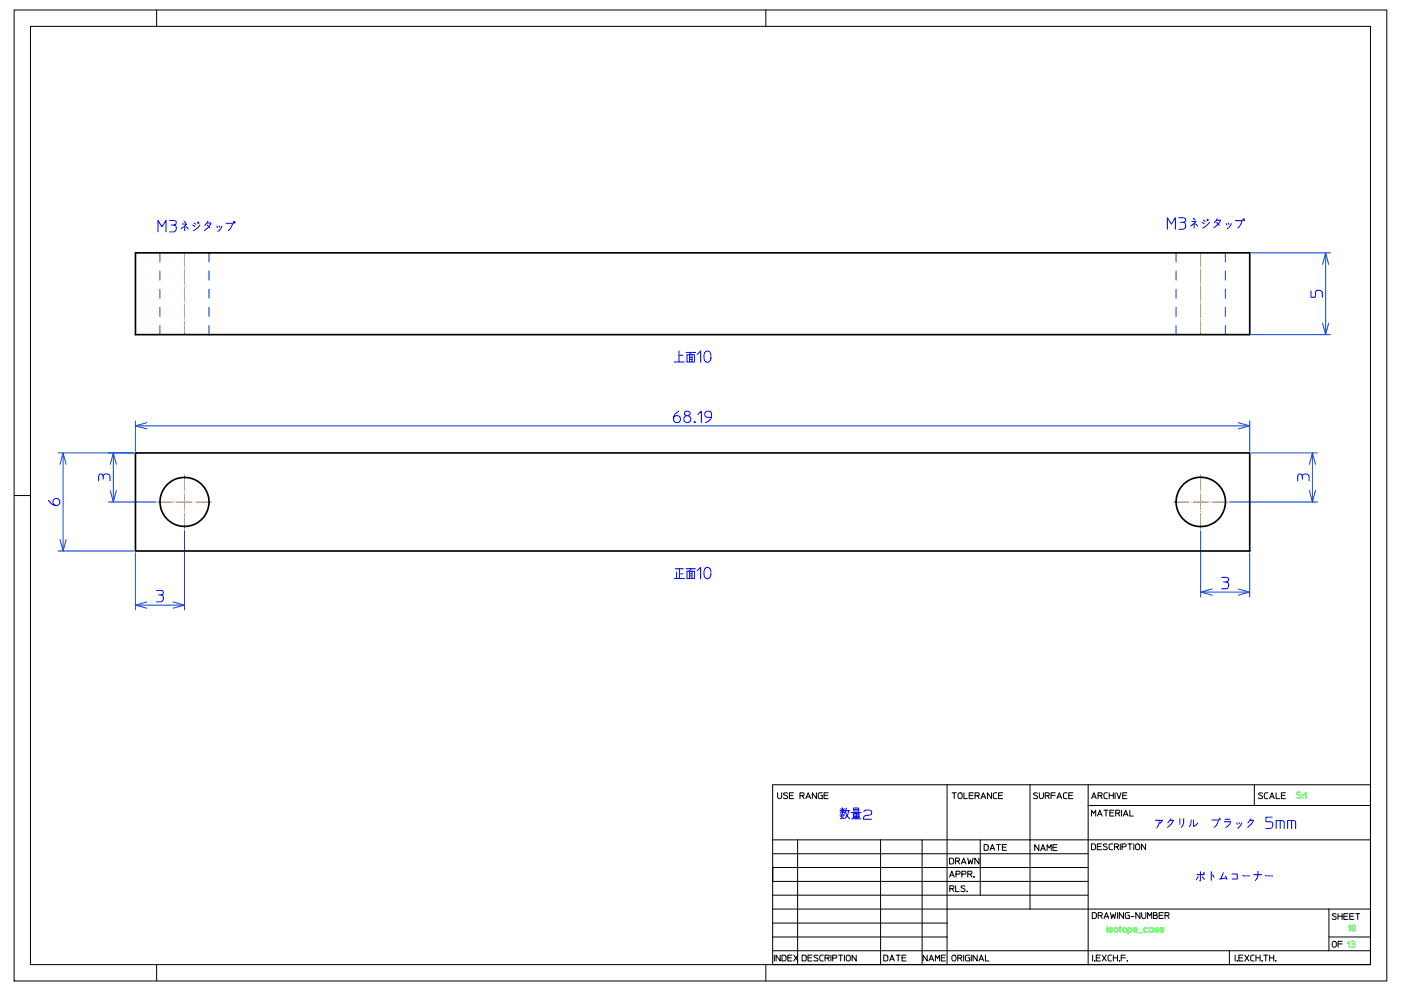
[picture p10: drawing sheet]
<svg xmlns="http://www.w3.org/2000/svg" width="420mm" height="297mm" viewBox="0 0 420 297" stroke-linecap="round" stroke-linejoin="round" font-family="sans-serif">
<g fill="none" stroke="#0040cc" stroke-width=".3">
<path d="M375.1 75.8h23.8M396.5 79.2l.9-3.4 .9 3.4M397.4 75.8v24.5M396.5 96.8l.9 3.5 .9-3.5M375.1 100.3h23.8M17.4 135.7h22.7M18 139.2l.9-3.5 .9 3.5M18.9 135.7v29.4M33.1 139.2l.9-3.5 .9 3.5M34 135.7v14.8M40.6 127.6h334M40.6 126.1v9.2"/>
<path d="M44 126.7l-3.4 .9 3.4 .9M371.2 126.7l3.4 .9-3.4 .9M374.6 126.1v9.2M375.1 135.7h19.8M392.5 139.2l1-3.5 .9 3.5M393.5 135.7v14.8M32.5 150.5h14.2M33.1 147l.9 3.5 .9-3.5M55.3 159v23.8M359.9 159.1v19.8M368.6 150.5h26.3M392.5 147l1 3.5 .9-3.5"/>
<path d="M17.4 165.1h22.7M18 161.7l.9 3.4 .9-3.4M40.6 165.6v17.2M359.9 177.4h14.7M363.4 176.5l-3.5 .9 3.5 1M371.2 176.5l3.4 .9-3.4 1M374.6 165.6v13.3M40.6 181.4h14.7M44 180.4l-3.4 1 3.4 .9M51.9 180.4l3.4 1-3.4 .9"/>
</g>
<g fill="none" stroke="#00f" stroke-width=".3">
<path d="M47.3 69.5v-3.4l1.2 1.8 1.2-1.8v3.4M50.8 66.1h1.7a.7 .7 0 0 1 .3 .8 .7 .7 0 0 1-.7 .5 1.07 1.07 0 0 1 .8 1.1 1.07 1.07 0 0 1-.8 1h-1.3M51.3 67.4h.8M54.6 67.1h1.4l-1.7 1.4M55.1 66.3l.6 .4M55.4 67.8v1.3M55.7 67.9l.7 .7M57.7 67.4l.8 .5M58.1 66.8l.6 .4M59.2 66.7l.3 .3M59.4 66.5l.3 .3M59.9 67.4l-.4 .7-1.5 1"/>
<path d="M62.1 66.8h1.2l-1.2 1.6-.8 .7M62.1 67.4l.8 .9M62.3 66.4l-.9 1.2M65 67.8l.2 .4M65.7 67.7l.1 .4M66.5 67.8l-.7 1.3-.5 .3M67.7 66.9h2.1l-.8 1.7-.6 .5M70.1 66.5h.3v.3h-.3zM350 68.7v-3.4l1.2 1.9 1.2-1.9v3.4M353.4 65.3l1.7 .1a.68 .68 0 0 1 .3 .7 .68 .68 0 0 1-.6 .5 1.09 1.09 0 0 1 .7 1.1 1.09 1.09 0 0 1-.8 1h-1.3M353.9 66.6h.9M357.3 66.4h1.3l-1.7 1.3"/>
<path d="M357.7 65.5l.6 .4M358 67v1.4M358.4 67.1l.7 .7M360.4 66.6l.7 .5M360.8 66l.5 .4M361.8 65.9l.3 .3M362 65.7l.3 .3M362.5 66.6l-.4 .7-1.5 1.1M364.7 66h1.2l-.4 .8-1.6 1.5M364.7 66.6l.8 .9M364.9 65.6l-.9 1.2M367.6 67l.2 .4"/>
<path d="M368.3 66.8l.1 .5M369.1 67l-.7 1.3-.5 .3M370.3 66.1h2.1l-.8 1.7-.5 .6M372.7 65.7h.4v.3h-.4zM393 87.2v1.9h1.4v-1.3a1.06 1.06 0 0 1 1-.8 1.06 1.06 0 0 1 1 .8v1.3M202.1 108.5h3.1M203.6 106.5h1.1M203.6 105.2v3.3M205.7 105.6h2.8M206 106.3h2.2v2.2h-2.2zM206.7 106.3v2.2M206.7 107.7h.8"/>
<path d="M206.7 107.1h.8M207.2 105.6l-.6 .7M207.5 106.3v2.2M209 106.2l1-1v3.4M211.3 105.6a1 1 0 0 1 1.3-.3 1 1 0 0 1 .5 1.2 1.71 1.71 0 0 1-.7 2h-.7a2.02 2.02 0 0 1-.4-2.9zM203.5 123.2a2.2 2.2 0 0 0-1.3 3.2 1.05 1.05 0 0 0 1.6-.1 1.05 1.05 0 0 0-.4-1.6 1.05 1.05 0 0 0-1.5 .7M205.4 123.5a.81 .81 0 0 1 1-.2 .81 .81 0 0 1 .3 1 .81 .81 0 0 1-1.1 .2 .81 .81 0 0 1-.2-1zM205.9 124.6a1.06 1.06 0 0 0-.8 1.6 1.06 1.06 0 0 0 1.8 0 1.06 1.06 0 0 0-.7-1.6M208.1 126.4h.3v.2h-.3zM208.3 126.5h.1M209.2 124.2l1.1-1v3.4M213.3 125.1h-1.2a1.01 1.01 0 0 1-.8-1.1 1.01 1.01 0 0 1 1.1-.9 1.01 1.01 0 0 1 .9 1v.6a2.05 2.05 0 0 1-1.8 1.9"/>
<path d="M14.5 149.9a2.26 2.26 0 0 0 3.2 1.3 1.06 1.06 0 0 0-.2-1.6 1.06 1.06 0 0 0-1.5 .4 1.06 1.06 0 0 0 .7 1.5M29.6 144.1l.1-1.7a.68 .68 0 0 1 .7-.3 .68 .68 0 0 1 .5 .7 1.07 1.07 0 0 1 1.1-.8 1.07 1.07 0 0 1 1 .8v1.3M30.9 142.8v.8M389 144.1l.1-1.7a.7 .7 0 0 1 .8-.3 .7 .7 0 0 1 .5 .7 1.07 1.07 0 0 1 1.1-.8 1.07 1.07 0 0 1 1 .8v1.3M390.4 142.8v.8M46.9 176.9h1.3l.7 .3v.8l-.6 .3a1.11 1.11 0 0 1 .7 1.1 1.11 1.11 0 0 1-.8 1h-1.3M47.4 178.3h.9M202.1 173.4h3.1M202.4 170.5h2.5M202.8 171.4v2M203.7 172h1M203.7 170.5v2.9"/>
<path d="M205.7 170.5h2.8M206 171.2h2.2v2.2h-2.2zM206.7 171.2v2.2M206.7 172h.8M206.7 172.6h.8M207.2 170.5l-.6 .7M207.5 171.2v2.2M209 171.1l1-1.1v3.5M211.3 170.5a1.02 1.02 0 0 1 1.3-.4 1.02 1.02 0 0 1 .5 1.2 1.5 1.5 0 0 1-.9 2.2l-.7-.3a2.71 2.71 0 0 1-.2-2.7zM366.3 173l1.7 .1a.68 .68 0 0 1 .3 .8 .68 .68 0 0 1-.7 .5 1.07 1.07 0 0 1 .8 1.1 1.07 1.07 0 0 1-.8 1h-1.3M366.8 174.4h.8M251.8 244.3h1.5"/>
<path d="M251.8 243h1.5M252 242.3l.3 .3M252.1 244.7l.9 .7M252.5 243.9l-.4 .9M252.6 243l-.7 .7M252.6 242.1v1.7M252.7 243.2l.3 .4M252.9 244.3l-.5 .9-.5 .2M253 242.3l-.1 .4M253.5 243.3l.6 1.5 .6 .5M253.5 243h1.2M253.7 242.2l-.6 1.5"/>
<path d="M254.4 243.2l-.2 .8-.9 1.3M255.1 243.5h3.1M255.3 245.4h2.7M255.7 245h1.9M255.8 243.8h1.7v.9h-1.7zM255.8 244.3h1.7M255.9 242.2h1.5v.9h-1.5zM255.9 242.6h1.5M256.7 243.8v1.6M258.9 243.3a1.53 1.53 0 0 1 2.4 0l-.1 .7-1.9 .5-.4 .4v.6h2.4M346.4 245.8h2.1l-.8 1M347.5 246.3l-.7 1.8"/>
<path d="M350.7 245.8h1.1l-.5 .9-1.3 1.3M351 245.4l-.9 1.2M353.7 245.3v1.7M354.9 245.3v1.3l-.7 1.4M357.1 245.7l-.2 1.6-.3 .5M357.8 245.7v2l.8-.4 .5-.7M363.3 245.7h2l-.6 1.6-.7 .7M365.4 245.4l.3 .3M365.6 245.2l.3 .3M367 246.3h1.9l-.7 1.2-.7 .5M367.2 245.5h1.5M370.7 246.6l.2 .4"/>
<path d="M371.4 246.5l.1 .4M372.3 246.6l-.8 1.3-.4 .3M374.7 245.8h1.1l-.5 .9-1.3 1.3M375 245.4l-.9 1.2M381.4 244.9h-1.9v1.4h1.3a1.06 1.06 0 0 1 .8 1 1.06 1.06 0 0 1-.8 1h-1.3M382.6 248.3v-2.4h1.9l.4 .3 .1 2.1M383.8 245.9v2.4M386 248.3v-2.4h1.9l.4 .3 .1 2.1M387.2 245.9v2.4M358.8 262.1h2.2M359.2 262.7l-.6 1M359.9 261.3v2.7h-.3"/>
<path d="M360.4 262.8l.6 .8M360.8 261.7l.1 .2M360.9 261.4l.2 .3M363.1 261.2v2.7M363.5 262.1l.5 .8M366.7 261.5l-.7 1.8M367.4 262.6l.4 1M367.7 263.1l-2.1 .4M369.3 261.9h1.6v1.6h-1.5M372.5 262.4l2.1 .2M375.8 262.1h2.4M377.1 261.1l-.2 2-.6 .8"/>
<path d="M379.4 262.4l2.1 .2"/>
</g>
<path d="M62.7 75.8v24.5M367.3 75.8v24.5M47.9 100.3v-24.5M352.6 100.3v-24.5" fill="none" stroke="#0040cc" stroke-width=".3" stroke-dasharray="2.7 2.7"/>
<path d="M55.3 75.8v24.5M359.9 100.3v-24.5" fill="none" stroke="#ff8000" stroke-width=".3" stroke-dasharray="4.1 .5 0 .5"/>
<path d="M351.8 150.5h16.3M359.9 158.6v-16.3" fill="none" stroke="#ff8000" stroke-width=".3" stroke-dasharray="4.7 .6 0 .6"/>
<path d="M55.3 142.3v16.2M63.4 150.5h-16.2" fill="none" stroke="#ff8000" stroke-width=".3" stroke-dasharray="4.6 .6 0 .6"/>
<g fill="none" stroke="#000" stroke-width=".5">
<path d="M40.6 75.8h334v24.5h-334zM40.6 135.7h334v29.4h-334z"/>
<circle cx="55.3" cy="150.4" r="7.3"/>
<circle cx="360" cy="150.4" r="7.4"/>
</g>
<g fill="none" stroke="#000" stroke-width=".3">
<path d="M4.2 3h411.5v291h-411.5zM9.1 7.9h401.7v281.2h-401.7zM47 3v4.9M229.6 3v4.9M4.2 148.5h4.9M233.1 237.6v1.2a.62 .62 0 0 0 .6 .6 .62 .62 0 0 0 .7-.6v-1.2M236.1 237.8a.63 .63 0 0 0-.7-.2 .63 .63 0 0 0-.5 .5l.9 .4a.48 .48 0 0 1 .3 .7 .48 .48 0 0 1-.7 .2l-.5-.3M236.6 238.4h1.1M237.9 237.6h-1.3v1.8h1.3M239.8 238.5v.9M240.5 238.5h-.7v-.9h.9a.45 .45 0 0 1 .4 .5 .45 .45 0 0 1-.6 .4l.6 .9M241.6 239.4l.7-1.8 .7 1.8"/>
<path d="M241.8 238.8h1M244.8 237.6v1.8l-1.3-1.8v1.8M246.5 237.6h-.9l-.3 .5 .1 1 1.1 .3v-1h-.4M247.1 238.4h1M248.3 237.6h-1.2v1.8h1.2M283.9 235.2v37.2h-52.3v4.2M285.4 237.6h.7v1.8M286.1 237.6h.6M287.3 237.8a.62 .62 0 0 1 .7-.2 .62 .62 0 0 1 .4 .5v.7a.62 .62 0 0 1-.6 .6 .62 .62 0 0 1-.6-.6zM289 237.6v1.8h1M290.5 238.4h1.1M291.8 237.6h-1.3v1.8h1.3"/>
<path d="M292.3 238.5v.9M293 238.5h-.7v-.9h.9a.45 .45 0 0 1 .3 .5 .45 .45 0 0 1-.5 .4l.5 .9M294.1 239.4l.7-1.8 .7 1.8M294.3 238.8h1M297.3 237.6v1.8l-1.3-1.8v1.8M298.8 237.6h-.7l-.3 .5 .1 1 .9 .3M299.4 238.4h1M300.6 237.6h-1.2v1.8h1.2M308.8 235.2v37.2M311 237.8a.61 .61 0 0 0-.7-.2 .61 .61 0 0 0-.4 .5l.9 .4a.44 .44 0 0 1 .2 .5 .44 .44 0 0 1-.4 .4l-.8-.3M311.6 237.6v1.2a.62 .62 0 0 0 .6 .6 .62 .62 0 0 0 .6-.6v-1.2M313.3 238.5v.9"/>
<path d="M314 238.5h-.7v-.9h.8a.45 .45 0 0 1 .5 .5 .45 .45 0 0 1-.6 .4l.6 .9M315.1 238.4h1.2M316.3 237.6h-1.2v1.8M316.9 239.4l.7-1.8 .7 1.8M317.1 238.8h.9M319.9 237.6h-.8l-.3 .5 .1 1 1 .3M320.4 238.4h1.1M321.6 237.6h-1.2v1.8h1.2M326.2 235.2v53.9h42.3v-4.2M327.2 239.4l.7-1.8 .7 1.8M327.5 238.8h.9M329.2 238.5v.9"/>
<path d="M329.9 238.5h-.7v-.9h.8a.45 .45 0 0 1 .4 .5 .45 .45 0 0 1-.5 .4l.5 .9M332 237.6h-.7l-.4 .5 .1 1 1 .3M332.5 237.6v1.8M332.5 238.4h1.3M333.8 237.6v1.8M334.3 237.6v1.8M334.8 237.6l.7 1.8 .6-1.8M336.6 238.4h1M337.8 237.6h-1.2v1.8h1.2M376 235.2v6.2M378.5 237.8a.6 .6 0 0 0-.7-.3 .6 .6 0 0 0-.4 .6l.8 .4a.45 .45 0 0 1 .3 .5 .45 .45 0 0 1-.5 .4l-.7-.3M380.1 237.6h-.8l-.3 .5 .1 1 1 .3"/>
<path d="M380.6 239.4l.7-1.8 .7 1.8M380.9 238.8h.9M382.6 237.6v1.8h1M384.1 238.4h1.1M385.4 237.6h-1.3v1.8h1.3M231.6 251.7h32.4M231.6 260h94.6M231.6 255.9h94.6M239.1 251.7v37.4M264 251.7h12.4v37.4M264 251.7v37.4M276.4 251.7h17.5"/>
<path d="M284.7 257.2h.7l.5 .3v.9l-.2 .4-1 .1zM286.4 258.1v.8M287.1 258.1h-.7v-.9h.9a.45 .45 0 0 1 .4 .5 .45 .45 0 0 1-.6 .4l.6 .8M288.2 258.9l.7-1.7 .7 1.7M288.4 258.4h1M290.1 257.2l.4 1.7 .4-1.2 .5 1.2 .3-1.7M293.5 257.2v1.7l-1.3-1.7v1.7M295 253.1h.7l.5 .3 .1 .9-.2 .4-1.1 .1zM296.8 254.8l.7-1.7 .7 1.7M297 254.3h1M298.7 253.1h.6v1.7M299.3 253.1h.7"/>
<path d="M300.5 253.9h1.1M301.7 253.1h-1.2v1.7h1.2M311.4 253.1v1.8l-1.2-1.8v1.8M312 254.9l.7-1.8 .7 1.8M312.2 254.4h1M313.9 254.9v-1.8l.6 1 .6-1v1.8M315.7 254h1M316.9 253.1h-1.2v1.8h1.2M326.2 241.4h84.6v10.3M327.2 252.9h.7l.5 .4v.8l-.3 .5-.9 .1zM327.2 244.6v-1.8l.7 1 .6-1v1.8M329 253.7h1"/>
<path d="M329 244.6l.7-1.8 .7 1.8M329.2 244h1M330.2 252.9h-1.2v1.8h1.2M330.9 242.8h.7v1.8M331.6 242.8h.6M331.9 253.1a.63 .63 0 0 0-.7-.2 .63 .63 0 0 0-.4 .5l.9 .5a.42 .42 0 0 1 .3 .5 .42 .42 0 0 1-.5 .3l-.8-.2M332.7 243.6h1.1M333.6 252.9l-.8 .1-.3 .4 .1 1.1 1 .2M333.9 242.8h-1.2v1.8h1.2M334.1 253.8v.9M334.5 243.7v.9M334.8 253.8h-.7v-.9h.8a.45 .45 0 0 1 .4 .5 .45 .45 0 0 1-.5 .4l.5 .9"/>
<path d="M335.2 243.7h-.7v-.9h.8a.45 .45 0 0 1 .4 .5 .45 .45 0 0 1-.5 .4l.5 .9M335.8 252.9v1.8M336.2 242.8v1.8M336.4 253.8h.8a.44 .44 0 0 0 .4-.5 .44 .44 0 0 0-.4-.4h-.8v1.8M336.8 244.6l.7-1.8 .7 1.8M337 244h1M338.1 252.9h.6v1.8M338.7 242.8v1.8h1.1M338.7 252.9h.7M339.9 252.9v1.8M340.6 253a.64 .64 0 0 1 1.1 .4v.7a.62 .62 0 0 1-.7 .6 .62 .62 0 0 1-.6-.6zM343.4 252.9v1.8l-1.2-1.8v1.8"/>
<path d="M410.8 251.7h-116.9v16.6M410.8 241.4v-6.2h-179.2v37.2M410.8 251.7v37.4M231.6 264.1v-4.1v4.1M231.6 268.3h94.6M231.6 276.6v12.5M231.6 264.2h94.6M231.6 276.6h52.3M283.9 276.6v12.5M284.7 262.9l.7-1.8 .7 1.8M284.7 266.3v.9M284.9 262.3h1"/>
<path d="M285.4 266.3h-.7v-.8h.9a.45 .45 0 0 1 .4 .5 .45 .45 0 0 1-.6 .3l.6 .9M286.5 265.5v1.7h1M286.6 262h.8a.44 .44 0 0 0 .4-.5 .44 .44 0 0 0-.4-.4h-.8v1.8M288.4 262h.8a.44 .44 0 0 0 .4-.5 .44 .44 0 0 0-.4-.4h-.8v1.8M289.3 265.6a.63 .63 0 0 0-.7-.2 .63 .63 0 0 0-.5 .6l.9 .4a.48 .48 0 0 1 .3 .6 .48 .48 0 0 1-.7 .2l-.5-.2M289.8 267.1l.2 .1zM289.9 267.2h.1M290.1 262v.9M290.8 262h-.7v-.9h.9a.45 .45 0 0 1 .4 .5 .45 .45 0 0 1-.6 .4l.6 .9M291.9 262.7l.1 .2zM292 262.8h.1M308.8 272.4h-24.9v4.2"/>
<path d="M308.8 272.4h102M327.4 273.5l1.2 .2 .1 1-.4 .5-.9 .1zM329.2 274.4v.9M329.9 274.4h-.7v-.9h.9a.45 .45 0 0 1 .3 .5 .45 .45 0 0 1-.5 .4l.5 .9M331 275.3l.7-1.8 .7 1.8M331.2 274.7h1M332.9 273.5l.4 1.8 .4-1.3 .5 1.3 .3-1.8M335 273.5v1.8M336.8 273.5v1.8l-1.2-1.8v1.8M338.6 273.5h-1l-.3 .5 .1 1.1 1.2 .2v-1h-.5M339.1 274.7h.9M341.7 273.5v1.8l-1.2-1.8v1.8"/>
<path d="M342.3 273.5v1.2a.62 .62 0 0 0 .6 .6 .62 .62 0 0 0 .6-.6v-1.2M344 275.3v-1.8l.7 1 .6-1v1.8M345.8 274.3h.7a.48 .48 0 0 1 .5 .4 .48 .48 0 0 1-.4 .6h-.8v-1.8l1 .2v.5l-.3 .1M347.5 274.3h1M348.7 273.5h-1.2v1.8h1.2M349.2 274.4v.9M350 274.4h-.8v-.9h.9a.45 .45 0 0 1 .4 .5 .45 .45 0 0 1-.5 .4l.5 .9M398.4 272.4v12.5M400.5 274a.6 .6 0 0 0-.6-.2 .6 .6 0 0 0-.4 .5l.8 .4a.43 .43 0 0 1 .3 .6 .43 .43 0 0 1-.5 .3l-.8-.3M401.1 273.8v1.8M401.1 274.6h1.2M402.3 273.8v1.8"/>
<path d="M402.9 274.6h1M404.1 273.8h-1.2v1.8h1.2M404.6 274.6h1.1M405.9 273.8h-1.3v1.8h1.3M406.4 273.8h.6v1.8M407 273.8h.6M47 289.1v4.9M229.6 289.1v4.9M231.6 284.9h179.2M231.6 280.8h52.3M232.1 286.2v1.8M233.9 286.2v1.8l-1.2-1.8v1.8"/>
<path d="M234.4 286.2h.7l.5 .4 .1 .9-.4 .5h-.9zM236.2 287.1h1M237.4 286.2h-1.2v1.8h1.2M237.9 286.2l1.3 1.8M239.2 286.2l-1.3 1.8M240.5 286.2h.7l.5 .4v.9l-.2 .4-1 .1zM242.2 287.1h1.1M243.5 286.2h-1.3v1.8h1.3M245.2 286.4a.62 .62 0 0 0-.7-.2 .62 .62 0 0 0-.4 .6l.9 .4a.43 .43 0 0 1 .2 .5 .43 .43 0 0 1-.4 .3l-.8-.2M246.8 286.2l-.9 .2-.2 .4 .2 1.1 .9 .1M247.3 287.1v.9M248 287.1h-.7v-.9h.9a.45 .45 0 0 1 .4 .6 .45 .45 0 0 1-.6 .3l.6 .9"/>
<path d="M249.1 286.2v1.8M249.6 287.1h.9a.44 .44 0 0 0 .4-.4 .44 .44 0 0 0-.4-.5h-.9v1.8M251.4 286.2h.6v1.8M252 286.2h.6M253.2 286.2v1.8M253.9 286.4a.64 .64 0 0 1 1 .4v.7a.62 .62 0 0 1-.6 .5 .62 .62 0 0 1-.6-.5zM256.7 286.2v1.8l-1.3-1.8v1.8M264.9 286.2h.7l.5 .4 .1 .9-.2 .4-1.1 .1zM266.7 288l.7-1.8 .7 1.8M266.9 287.5h1M268.6 286.2h.7v1.8M269.3 286.2h.6"/>
<path d="M270.4 287.1h1.1M271.6 286.2h-1.2v1.8h1.2M278 286.2v1.8l-1.3-1.8v1.8M278.5 288l.7-1.8 .7 1.8M278.7 287.5h1M280.4 288v-1.8l.7 1 .6-1v1.8M282.2 287.1h1M283.4 286.2h-1.2v1.8h1.2M285.6 286.4a.64 .64 0 0 1 1 .4v.7a.62 .62 0 0 1-.6 .5 .62 .62 0 0 1-.6-.5zM287.1 287.1v.9M287.8 287.1h-.7v-.9h.8a.45 .45 0 0 1 .5 .5 .45 .45 0 0 1-.6 .4l.6 .9M288.9 286.2v1.8"/>
<path d="M290.7 286.2l-1 .1-.3 .5 .1 1 1.2 .2v-.9h-.5M291.2 286.2v1.8M292.9 286.2v1.8l-1.2-1.8v1.8M293.5 288l.7-1.8 .7 1.8M293.7 287.5h.9M295.4 286.2v1.8h1.1M327.6 286.2v1.8M328.1 287.9l.1 .1zM328.2 288h.1M328.6 287.1h1.1M329.9 286.2h-1.3v1.8h1.3M330.4 286.2l1.2 1.8"/>
<path d="M331.6 286.2l-1.2 1.8M333.2 286.2l-.8 .2-.2 .4 .2 1.1 .8 .1M333.8 286.2v1.8M333.8 287.1h1.2M335 286.2v1.8M335.5 287.9l.2 .1zM335.6 288h.1M336.1 287.1h1.3M337.4 286.2h-1.3v1.8M338 288h.1M370.3 286.2v1.8M370.8 287.9l.1 .1z"/>
<path d="M370.9 288h.1M371.4 287.1h1.1M372.6 286.2h-1.2v1.8h1.2M373.2 286.2l1.2 1.8M374.4 286.2l-1.2 1.8M376 286.2l-.8 .1-.3 .5 .1 1 1 .2M376.5 286.2v1.8M376.5 287.1h1.3M377.8 286.2v1.8M378.4 288h.1M378.8 286.2h.6v1.8M379.4 286.2h.7"/>
<path d="M380.6 286.2v1.8M380.6 287.1h1.2M381.8 286.2v1.8M382.4 287.9l.1 .1zM382.4 288h.1M398.4 280.8h12.4M399.6 282.3a.61 .61 0 0 1 .6-.2 .61 .61 0 0 1 .4 .5v.7a.62 .62 0 0 1-.6 .6 .62 .62 0 0 1-.6-.6zM401.1 282.9h1.3M402.4 282.1h-1.3v1.8"/>
</g>
<g fill="none" stroke="#0f0" stroke-width=".35">
<path d="M389.9 237.5h-1v.7h.6a.55 .55 0 0 1 .4 .5 .55 .55 0 0 1-.4 .5h-.6M390.5 239l.1 .1zM390.5 238.2l.1 .1zM390.5 239.1h.1M390.5 238.3h.1M391 238l.5-.5v1.7M331.9 277.6h.1M331.9 278.1v1.2M333.5 278.3a.48 .48 0 0 0-.6-.3 .48 .48 0 0 0-.3 .6l.9 .2a.53 .53 0 0 1-.4 .6 .53 .53 0 0 1-.6-.4M334.2 278.2h.8l.1 .8a.56 .56 0 0 1-.5 .3 .56 .56 0 0 1-.6-.3zM335.6 278.1h.5M335.8 277.6v1.7"/>
<path d="M336.8 278.2h.7l.2 .8a.56 .56 0 0 1-.6 .3 .56 .56 0 0 1-.5-.3zM338.2 279.3l1-.2-.1-.9-.9-.1v1.8M339.8 278.7h1.1a.55 .55 0 0 0-.5-.6 .55 .55 0 0 0-.6 .3v.7l1.1 .2M341.4 279.5h1M344 278.1h-.8l-.2 .3v.7l1 .2M345.6 279l-.4 .3-.6-.1v-1l1-.1 .1 1.2M347.3 278.3a.48 .48 0 0 0-.6-.3 .48 .48 0 0 0-.3 .6l.8 .2a.53 .53 0 0 1-.4 .6 .53 .53 0 0 1-.6-.4M347.8 278.7h1.1a.55 .55 0 0 0-.5-.6 .55 .55 0 0 0-.6 .3l.1 .8 1 .1M404.2 277.8l.5-.6v1.8M405.4 277.5a.52 .52 0 0 1 .7-.2 .52 .52 0 0 1 .2 .6v.4a.54 .54 0 0 1-.5 .7 .54 .54 0 0 1-.5-.7zM404 282.6l.5-.5v1.8M405.1 282.1l1 .2v.3l-.3 .2a.56 .56 0 0 1 .3 .6 .56 .56 0 0 1-.4 .5h-.6"/>
<path d="M405.3 282.8h.5"/>
</g>
</svg>
